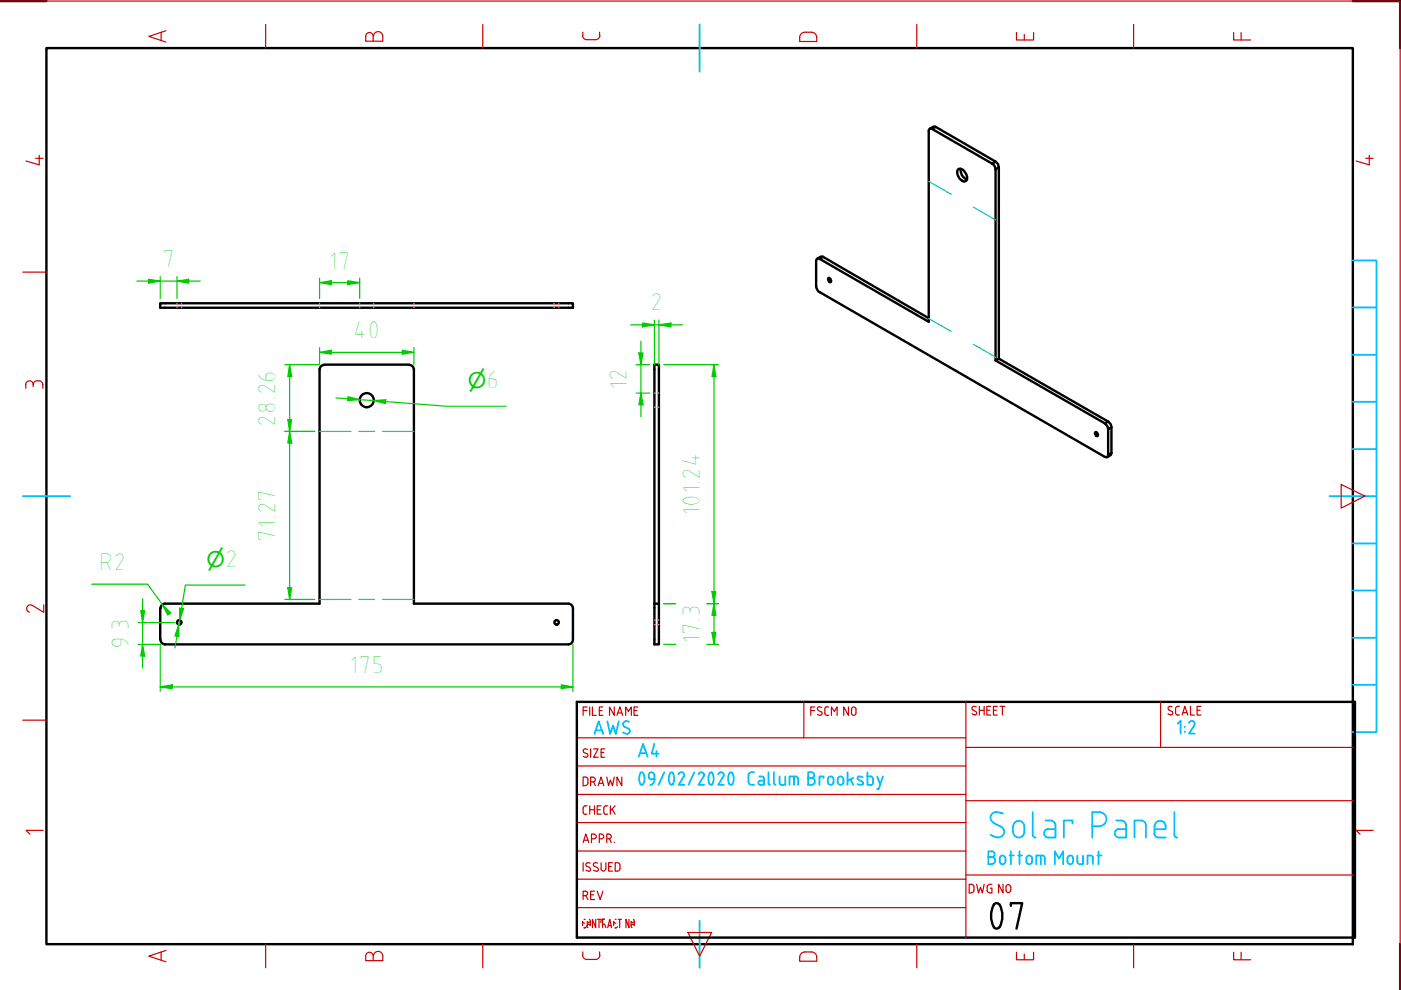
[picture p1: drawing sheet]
<svg xmlns="http://www.w3.org/2000/svg" width="297mm" height="210mm" viewBox="0 0 297 210" stroke-linecap="round" stroke-linejoin="round" font-family="sans-serif">
<defs><g id="words">
<g font-size="5.3" fill="#0c0">
<text x="34.4" y="56.6">7</text>
<text x="69.7" y="56.9">17</text>
<text x="137.9" y="65.8">2</text>
<text x="74.8" y="71.7">40</text>
<text x="103.1" y="82.3">6</text>
<text x="132.8" y="82.6" transform="rotate(-90 132.8 82.6)">12</text>
<text x="58.4" y="90.5" transform="rotate(-90 58.4 90.5)">28.26</text>
<text x="148.3" y="109.4" transform="rotate(-90 148.3 109.4)">101.24</text>
<text x="58.4" y="114.9" transform="rotate(-90 58.4 114.9)">71.27</text>
<text x="21" y="120.8">R2</text>
<text x="47.8" y="120.2">2</text>
<text x="27.2" y="137.6" transform="rotate(-90 27.2 137.6)">9.3</text>
<text x="148.3" y="136.6" transform="rotate(-90 148.3 136.6)">17.3</text>
<text x="74" y="142.6">175</text>
</g>
<g font-size="4.6" fill="#0c0">
<text x="99.2" y="82.3">⌀</text>
<text x="43.8" y="120.2">⌀</text>
</g>
</g></defs>
<!-- layer: AM_0 -->
<g fill="none" stroke="#000" stroke-width=".51">
<path d="M9.8 10.2h277v190h-277zM197.6 27.3h-.4l-.3 .4v40.5l-23.1-13.3M197.6 27.3l12.8 7.4M198.4 26.9l-.3-.1-.9 .5M198.4 26.9l-.8 .4M198.4 26.9l12.7 7.4M203.1 36a1.01 1.01 0 0 1 1.6 .6 1.3 1.3 0 0 1 0 1.9 1.62 1.62 0 0 1-1.6-1.3l-.2-.5zM203.7 35.8a2.05 2.05 0 0 0 1.3 2.3M210.4 34.7a1.4 1.4 0 0 1 .7 1.2M211.1 34.3a1.4 1.4 0 0 1 .7 1.2M211.1 34.3l-.7 .4M211.1 35.9v40.5"/>
<path d="M211.8 35.5l-.7 .4M211.8 35.5v40.5M173.8 54.9l-.5-.1-.3 .5v5.4l.5 1.1 60.8 35.1h.5l.1-.5M174.5 54.5l-.3-.1-.9 .4M174.5 54.5l-.7 .4M174.5 54.5l22.4 13M175.7 58.9a.62 .62 0 0 1 .4 1 .62 .62 0 0 1-.4-1zM34 64.3h87.5v.9h-87.5zM68.7 77.4a.98 .98 0 0 0-.9 1v49.6h-32.8M68.8 77.3h17.9M86.8 77.4a.98 .98 0 0 1 1 1v49.6h32.7M211.8 76l-.7 .4 23.2 13.4"/>
<path d="M211.8 76l23.1 13.4M232.2 91.7l.1-.1a.58 .58 0 0 1 .4 .9 .68 .68 0 0 1-.5-.8zM234.3 89.8a1.63 1.63 0 0 1 .6 1.2M234.9 89.4a1.4 1.4 0 0 1 .7 1.2M234.9 89.4l-.6 .4M234.9 91v5.4M235.6 96l-.1 .5-.7 .4M235.6 90.6l-.7 .4M235.6 96l-.7 .4M235.6 90.6v5.4M34 128.9v6.7M34 135.6a.98 .98 0 0 0 1 1"/>
<path d="M35 136.6h85.5M35 128a.98 .98 0 0 0-1 1M120.5 128a.98 .98 0 0 1 1 1v6.6M121.5 135.6a.98 .98 0 0 1-1 1M138.7 128h1v8.6h-1v-59.3h1v50.7M122.3 148.8h165v50h-165z"/>
<circle cx="77.8" cy="84.8" r="1.49"/>
<circle cx="38" cy="132" r=".48"/>
<circle cx="118" cy="132" r=".48"/>
</g>
<!-- layer: AM_7 -->
<path d="M196.9 38.5l4.8 2.7M206.4 43.9l4.7 2.7M196.9 67.5l4.8 2.8M206.4 73l4.7 2.7M67.8 91.5h6.6M76.1 91.5h3.3M81.1 91.5h6.7M67.8 127.1h6.6M76.1 127.1h3.3M81.1 127.1h6.7" fill="none" stroke="#09c" stroke-width=".25"/>
<!-- layer: AM_3 -->
<g fill="none" stroke="#f0f" stroke-width=".25">
<path d="M37.5 64.3v.3M37.5 64.9v.3M38.5 64.3v.3M38.5 64.9v.3M67.8 64.3v.3M67.8 64.9v.3M76.3 64.3v.3M76.3 64.9v.3M79.2 64.3v.3M79.2 64.9v.3M87.8 64.3v.3M87.8 64.9v.3"/>
<path d="M117.5 64.3v.3M117.5 64.9v.3M118.5 64.3v.3M118.5 64.9v.3M138.7 86.3h.4M138.7 83.3h.4M139.4 86.3h.3M139.4 83.3h.3M138.7 132.4h.4M138.7 131.5h.4M139.4 132.4h.3M139.4 131.5h.3"/>
</g>
<!-- layer: AM_BOR -->
<path d="M0 .2h9.8M286.8 .2h10.1v10M210.7 196.6l.6 .3 .6-.3M210.7 191.8l.6-.3 .6 .3M210.7 191.8a5 5 0 0 0 0 4.8M211.9 191.8a5 5 0 0 1 0 4.8M214.3 192.1v-.6h2.4l-1.2 5.4M296.9 200.2v9.7" fill="none" stroke="#000" stroke-width=".51"/>
<g fill="none" stroke="#00bfff" stroke-width=".38">
<path d="M148.3 5.2v10M286.8 55.2h5v100h-5M286.8 75.2h5M286.8 65.2h5M286.8 95.2h5M286.8 85.2h5M4.8 105.2h10.1M281.9 105.2h9.9M286.8 115.2h5M286.8 135.2h5M286.8 125.2h5M126 155.6l.9-2.7 1 2.7"/>
<path d="M126.3 154.8h1.3M128.8 152.9l.5 2.7 .7-1.8 .6 1.8 .6-2.7M132.1 155.3l.9 .3M132.6 152.9l.8 .1M132.7 152.9a.6 .6 0 0 0-.6 .5 .6 .6 0 0 0 .3 .7l.8 .4a.61 .61 0 0 1 .3 .6 .61 .61 0 0 1-.6 .5M135.7 159.7h1.3M138.7 157.7l-.5 2.1h1.4M139.2 159.2v1.2M249.7 153.5l.6-.7v2.7M251.2 154v.1M251.2 155.1v.1M252.7 152.8l.5 .3v.6"/>
<path d="M252.7 152.8l-.5 .2-.1 .3M253.2 153.8l-1.1 1.7h1.2M286.8 145.2h5M135.4 160.4l.9-2.7 1 2.7M135.8 163.9l.4-.1a2.11 2.11 0 0 1 0 2.6l-.4-.1M135.8 163.9a2.51 2.51 0 0 0 0 2.4M138.2 165.2h.5M138.7 164.3v.8M138.7 164.3a.63 .63 0 0 0-.7-.5 .63 .63 0 0 0-.5 .8 .6 .6 0 0 0 .6 .7M138.8 165.2a1.37 1.37 0 0 1-.9 1.3M140.8 163.7l-1.2 2.7M142.6 163.9a2.51 2.51 0 0 1 0 2.4"/>
<path d="M142.7 163.9l-.3-.2a1.9 1.9 0 0 0-.2 2.7l.5-.1M144.4 163.7l-.4 .2-.1 .3M144.5 163.7l.5 .3v.7M145 164.6l-1.1 1.8h1.2M147.2 163.7l-1.2 2.7M148.1 164.2a.6 .6 0 0 1 .8-.4 .6 .6 0 0 1 .3 .9M149.2 164.6l-1.1 1.8h1.2M151 163.9a2.51 2.51 0 0 1 0 2.4M151.1 163.9l-.3-.2a1.9 1.9 0 0 0-.2 2.7l.5-.1M152.3 164.2a.6 .6 0 0 1 .8-.4 .6 .6 0 0 1 .3 .9M153.4 164.6l-1.1 1.8h1.2M154.7 163.9a.35 .35 0 0 1 .6 0 2.17 2.17 0 0 1-.2 2.5h-.3a2.17 2.17 0 0 1-.1-2.5z"/>
<path d="M159.4 163.7a.67 .67 0 0 0-.7 .7v1.3a.67 .67 0 0 0 .7 .7M159.4 166.4h.5M159.4 163.7h.5M161 164.6l.8 .1 .3 .5M161.3 165.5a.48 .48 0 0 0-.5 .5 .48 .48 0 0 0 .5 .5M161.3 165.5h.7M162 165.1v1.3h-.7M162.9 166.1l.3 .3M162.9 163.7v2.5M164.1 163.7v2.5M164.1 166.1l.3 .3M165.3 164.6l.1 1.6 .4 .3"/>
<path d="M166.5 164.6v1.8h-.6M168.3 164.6v1.8M168.7 164.6h-1.3v1.8M168.7 164.6l.5 .3v.3M169.2 165.1v1.3M171.3 164.9h.8M172.1 163.7a.6 .6 0 0 1 .6 .6 .6 .6 0 0 1-.6 .6 .73 .73 0 0 1 .7 .8 .73 .73 0 0 1-.7 .7M172.1 163.7h-.8v2.7h.8M174.6 164.9v-.3h-.9v1.8M175.5 165.8a.6 .6 0 0 0 .6 .6 .6 .6 0 0 0 .6-.6M175.5 165.2a.6 .6 0 0 1 .6-.6 .6 .6 0 0 1 .6 .6M175.5 165.3v.5"/>
<path d="M176.7 165.3v.5M177.6 165.8a.6 .6 0 0 0 .6 .6 .6 .6 0 0 0 .6-.6M177.6 165.2a.6 .6 0 0 1 .6-.6 .6 .6 0 0 1 .6 .6M177.6 165.3v.5M178.8 165.3v.5M179.7 163.7v2.7M180.3 165.3l.6 1.1M180.9 164.9l-1.2 .6M181.8 166.2l.8 .2M182 165.3l.8 .4M182.2 164.6l-.4 .3 .2 .4M182.2 164.6l.7 .2"/>
<path d="M182.8 165.7l.2 .4-.3 .3M183.9 163.7v2.7h.7M183.9 164.6h.7M184.6 164.6l.4 .3 .1 .3M185.1 165.1l-.1 1.1-.4 .3M186 164.6l.6 1.8M187.2 164.6l-.9 2.7h-.3M210 177l1 .5 .8 .1M210.6 174.5l1.7 .8a1.17 1.17 0 0 1 .6 1.3 1.17 1.17 0 0 1-1.2 .9M211.1 172.2l1.5 .3M211.2 172.2a1.17 1.17 0 0 0-1.2 .9 1.17 1.17 0 0 0 .6 1.3M214.8 175.2v1.2"/>
<path d="M214.8 175.2a1.17 1.17 0 0 1 1.2-1.2 1.17 1.17 0 0 1 1.2 1.2v1.2a1.17 1.17 0 0 1-1.2 1.2 1.17 1.17 0 0 1-1.2-1.2M218.9 177a.6 .6 0 0 0 .7 .6M218.9 172.2v4.7M221.7 174h1M222.2 175.8h1.6M222.3 175.7a.92 .92 0 0 0-.9 1 .92 .92 0 0 0 .9 .9M222.7 174a1.05 1.05 0 0 1 1.1 1v2.6h-1.6M227.4 174.6v-.6h-1.8v3.6M231.6 175.2h1.5a1.49 1.49 0 0 0 1.5-1.5 1.49 1.49 0 0 0-1.5-1.5h-1.5v5.4M236.7 174h1a1.05 1.05 0 0 1 1.1 1v2.6h-1.6a.92 .92 0 0 1-.9-1 .92 .92 0 0 1 1-.9M237.2 175.8h1.6M240.5 177.6v-3.6h1.4a1.05 1.05 0 0 1 1.1 1v2.6"/>
<path d="M244.7 176.7a.92 .92 0 0 0 .9 .9M244.8 175.8h2.3a1.26 1.26 0 0 0-.5-1.6 1.26 1.26 0 0 0-1.6 .3l-.2 .7v1.5M245.7 177.6h1.4M249 177a.6 .6 0 0 0 .6 .6M249 172.2v4.7M148.3 195.2v10M209.5 181.7h.8M210.3 180.5a.6 .6 0 0 1 .6 .6 .6 .6 0 0 1-.6 .6 .73 .73 0 0 1 .7 .7 .73 .73 0 0 1-.7 .8M210.3 180.5h-.8v2.7h.8M212 182.6v-.6a.6 .6 0 0 1 .6-.6 .6 .6 0 0 1 .6 .6v.6M212 182.6a.6 .6 0 0 0 .6 .6 .6 .6 0 0 0 .6-.6M214.1 181.4h.8"/>
<path d="M214.3 180.5v2.7M215.8 181.4h.9M216.2 180.5v2.7M217.6 182.6v-.6a.6 .6 0 0 1 .6-.6 .6 .6 0 0 1 .6 .6v.6M217.6 182.6a.6 .6 0 0 0 .6 .6 .6 .6 0 0 0 .6-.6M220.7 181.4v1.8M221.6 181.9l-.3-.4-1.6-.1v1.8M221.6 182v1.2M223.6 183.2v-2.7l.9 1.5 .9-1.5v2.7M226.3 182.6a.6 .6 0 0 0 .6 .6 .6 .6 0 0 0 .6-.6M226.3 182.6v-.6a.6 .6 0 0 1 .6-.6 .6 .6 0 0 1 .6 .6v.6M228.4 181.4l.1 1.6 .4 .2"/>
<path d="M229.6 181.4v1.8h-.6M231.2 181.4h-.6v1.8M231.2 181.4l.5 .3 .1 .2M231.7 182v1.2M232.7 181.4h.9M232.9 180.5v2.7"/>
</g>
<g fill="none" stroke="#c00" stroke-width=".25">
<path d="M0 .2h296.9v209.7M34.2 6.8v1.7M35.2 6.5l-3.6 1.2 3.6 1.2M56.3 5.2v5M77.5 7.7a.79 .79 0 0 1 .8-.8 .79 .79 0 0 1 .8 .8M77.5 7.7v1h3.7v-1M79.1 7.7v1M79.2 7.7a.98 .98 0 0 1 1-1 .98 .98 0 0 1 1 1M102.4 5.2v5M123.5 7.5a.92 .92 0 0 0 .9 .9M123.6 6.8v.7M127.1 6.8v.7"/>
<path d="M127.2 7.5a.92 .92 0 0 1-.9 .9h-1.8M169.5 7.9v.9h3.7v-.9M170.6 6.8h1.4M170.7 6.8a1.11 1.11 0 0 0-1.2 1.1M172.1 6.8a1.11 1.11 0 0 1 1.1 1.1M194.4 5.2v5M215.5 6.9v1.6h3.6v-1.6M217.2 7.3v1.2M240.3 5.2v5M261.6 6.9v1.6h3.6M263.1 6.9v1.6M7.6 33.6h1.5"/>
<path d="M8.3 32.9v2.1l-2.8-.9M289.6 33.6h1.5M290.3 32.9v2.1l-2.8-.9M4.8 57.7h5M7 81.5a.79 .79 0 0 0-.7-.8 .79 .79 0 0 0-.8 .8v.8M7 81.5v.5M7.8 80.7a.79 .79 0 0 0-.8 .8M7.9 80.7a.92 .92 0 0 1 1.2 .8v.8M284.4 102.7l5 2.5-5 2.5zM6.9 128.4a.79 .79 0 0 0-1.2 .3 .79 .79 0 0 0 .5 1.1M9.3 128.2v1.6l-2.4-1.4M4.8 152.7h5"/>
<path d="M122.3 156.4h82.5M123.6 150.7h.9M123.8 159.5l.6 .3M124 158.8l-.4 .3 .3 .5M124.1 158.8l.5 .1M124.4 159.8a.45 .45 0 0 1 .1 .7 .45 .45 0 0 1-.6 0l-.2-.1M124.5 149.9h-.9v1.8M125 149.9v1.8M125.2 158.8v1.8M125.6 149.9v1.8h.8M125.9 158.8h.9l-.9 1.8h.9M127.1 150.7h.5"/>
<path d="M127.4 159.5h.6M127.8 149.9h-.7v1.8h.7M128.2 158.8h-.8v1.8h.8M130.2 149.9v1.8l-1-1.8v1.8M130.8 151.7l.6-1.8 .6 1.8M131 151.2h.8M132.7 151.7v-1.8l.5 .9 .7-.9v1.8M134.4 150.7h.6M135.3 149.9h-.9v1.8h.9M170.4 148.8v7.6M171.9 150.7h.8M172.7 149.9h-.8v1.8"/>
<path d="M173.3 151.5l.6 .2M173.5 150.7l.6 .2 .2 .3-.1 .3-.3 .2M173.7 149.8l-.4 .3 .2 .5M173.7 149.9l.5 .1M175.3 149.9h.4M175.4 149.8l-.3 .1a1.49 1.49 0 0 0-.2 1.5l.2 .2 .6 .1M176.3 151.7v-1.8l.6 .9 .6-.9v1.8M179.9 149.9v1.8l-1-1.8v1.8M180.5 151.2a.48 .48 0 0 0 .5 .5 .48 .48 0 0 0 .5-.5M180.5 150.4a.48 .48 0 0 1 .5-.5 .48 .48 0 0 1 .5 .5M180.5 150.3v.9M181.5 150.3v.9"/>
<path d="M204.8 158.5h82.5M204.8 148.8v50M206.1 151.4l.6 .1M206.2 150.5l.9 .6-.1 .4-.3 .1M206.5 149.8l-.4 .3 .2 .4M206.5 149.8l.5 .1M207.6 150.6h1.1M207.6 149.8v1.8M208.7 149.8v1.8M209.2 150.6h.7M210.1 149.8h-.9v1.8h.9M210.6 150.6h.7"/>
<path d="M211.5 149.8h-.9v1.8h.9M212 149.8h1M212.5 149.8v1.8M246.1 148.8v9.7M247.6 151.4l.6 .1M248 149.8l.5 .1M248.1 149.8l-.4 .1v.4l.7 .5a.39 .39 0 0 1 .3 .5 .39 .39 0 0 1-.4 .3M249.2 151.1l.3 .4 .6 .1M250.1 149.8h-.6l-.2 .2-.1 1.2M250.6 151.6l.6-1.8 .6 1.8M250.8 151.1h.9M252.4 149.8v1.8h.8"/>
<path d="M253.8 150.6h.6M254.6 149.8h-.8v1.8h.8M9.1 176.1h-3.6l.8 .8M122.3 174.4h82.5M122.3 168.4h82.5M122.3 162.4h82.5M123.6 178.7l.6-1.9 .6 1.9M123.6 172.2l.3 .4 .2 .1M123.8 178.2h.9M124.1 164.8h-.5v1.8h.5M124.1 172.6h.4M124.1 170.9h.4"/>
<path d="M124.1 170.9l-.4 .2-.1 1.1M124.1 164.8h.3l.3 .5M124.7 165.3l-.1 1-.5 .2M125 170.9v1.7M125 171.7h1M125.2 165.8h.5M125.7 164.8h-.5v1.8M125.8 164.8a.48 .48 0 0 1 .4 .5 .48 .48 0 0 1-.4 .5M125.9 165.8l.3 .8M125.9 176.8h-.5v1.9M126 176.9a.48 .48 0 0 1 .4 .5 .48 .48 0 0 1-.4 .4h-.6M126 170.9v1.7"/>
<path d="M126.6 171.7h.7M126.8 166.6l.6-1.8 .6 1.8M127 166.1h.8M127.4 170.9h-.8v1.7h.8M127.5 176.8h-.4v1.9M127.5 176.9a.48 .48 0 0 1 .5 .5 .48 .48 0 0 1-.5 .4h-.4M128 172.2l.3 .4 .2 .1M128.5 172.6h.3M128.7 164.8l.3 1.8 .4-1.2 .5 1.2 .3-1.8M128.7 177.8h.5M128.8 170.9h-.5l-.2 .2-.1 1.1M129.1 176.9a.48 .48 0 0 1 .5 .5 .48 .48 0 0 1-.5 .4"/>
<path d="M129.2 176.8h-.5v1.9M129.2 177.8l.4 .9M129.4 170.9v1.7M129.8 171.5l.6 1.1M130.2 178.5v.2M130.4 170.9l-1 1M131.8 164.8v1.8l-1-1.8v1.8M204.8 169.8h82.5M291.1 176.1h-3.6l.9 .8M122.3 192.4h82.5M122.3 186.4h82.5M122.3 180.4h82.5"/>
<path d="M123.6 189.9h.5M123.6 182.9v1.8M123.8 196.7h.3M123.8 194.9h.3M124 195.7l-.5-.3v.9M124.1 189.9a.48 .48 0 0 0 .5-.5 .48 .48 0 0 0-.5-.5h-.5v1.8M124.2 189.9l.5 .8M124.2 184.5l.6 .2M124.3 196.5l-.5 .2M124.5 183.7l.5 .2M124.5 195.4v.9M125 195a.35 .35 0 0 1 0 .5 .35 .35 0 0 1-.5-.1"/>
<path d="M125 184l.2 .4-.4 .4M125.1 183a.49 .49 0 0 0-.7 0 .49 .49 0 0 0 0 .7M125.1 196.2a.35 .35 0 0 0-.5-.1 .35 .35 0 0 0 .1 .6M125.2 195.4v.9M125.2 189.7h.7M125.8 184.5l.6 .2M126 188.9h-.8v1.8h.8M126 183.7l.6 .2M126.3 194.9v1.8l-.7-1.8v1.8M126.6 188.9l.7 1.8 .5-1.8M126.6 184l.3 .4-.4 .4M126.7 194.9h.7"/>
<path d="M126.7 183a.49 .49 0 0 0-.7 0 .49 .49 0 0 0 0 .7M127 194.9v1.8M127.4 184.2a.48 .48 0 0 0 .5 .5 .48 .48 0 0 0 .5-.5M127.4 182.9v1.3M127.8 195.9h.3M128.1 194.9a.54 .54 0 0 0-.6 .1 .54 .54 0 0 0-.1 .6M128.1 194.9h-.3v1.8M128.2 195.9l.3 .8M128.5 182.9v1.3M128.8 196.7l.5-1.8 .4 1.8M129 196.3h.5M129 183.7h.6"/>
<path d="M129.9 182.9h-.9v1.8h.9M130.4 196.7h.2M130.4 194.9h.2M130.6 195.7l-.5-.3v.9M130.9 182.9h-.5v1.8h.5M130.9 182.9l.3 .1 .2 .5M130.9 196.5l-.5 .2M131.1 194.9h.7M131.4 194.9v1.8M131.4 183.5v.7M131.4 184.2v.2l-.5 .3M133.3 194.9v1.8l-.6-1.8v1.8"/>
<path d="M133.8 195.4v.9M134.3 195a.35 .35 0 0 1 .1 .5 .35 .35 0 0 1-.6-.1M134.5 196.2a.35 .35 0 0 0-.6-.1 .35 .35 0 0 0 .1 .6M134.5 195.4v.9M145.9 197.7h5l-2.6 5zM204.8 185.5h82.5M205.9 187.5h-.4v1.8h.4M206 187.5l.2 .1 .3 .4M206.5 188.1l-.1 .9-.4 .3M207.1 187.5l.4 1.8 .4-1.2 .4 1.2 .4-1.8M209.8 187.6h-.3l-.2 .4 .1 1 .4 .3M209.8 187.5h.5"/>
<path d="M210 188.3h.3v1h-.5M212.7 187.5v1.8l-1-1.8v1.8M214.2 188a.48 .48 0 0 0-.4-.4 .48 .48 0 0 0-.5 .4v.8a.48 .48 0 0 0 .5 .5 .48 .48 0 0 0 .4-.5M214.3 188v.8M34.2 201.8v1.8M35.2 201.5l-3.6 1.2 3.6 1.2M56.3 200.2v5M77.5 202.7a.79 .79 0 0 1 .8-.8 .79 .79 0 0 1 .8 .8M77.5 202.7v1h3.7v-1M79.1 202.7v1M79.2 202.7a.98 .98 0 0 1 1-1 .98 .98 0 0 1 1 1M102.4 200.2v5"/>
<path d="M123.5 202.5a.92 .92 0 0 0 .9 .9M123.6 201.8v.7M127.1 201.8v.7M127.2 202.5a.92 .92 0 0 1-.9 .9h-1.8M169.5 202.9v.9h3.7v-.9M170.6 201.8h1.4M170.7 201.8a1.11 1.11 0 0 0-1.2 1.1M172.1 201.8a1.11 1.11 0 0 1 1.1 1.1M194.4 200.2v5M215.5 201.9v1.6h3.6v-1.6M217.2 202.3v1.2M240.3 200.2v5"/>
<path d="M261.6 201.9v1.6h3.6M263.1 201.9v1.6"/>
</g>
<!-- layer: AM_5 -->
<path d="M34 145.6h2.5" fill="none" stroke="#0c0" stroke-width=".25"/>
<path d="M34 145.6l2.5-.4v.8z" fill-rule="evenodd" fill="#0c0"/>
<path d="M34 145.6l2.5-.4v.8zM119 145.6h2.5" fill="none" stroke="#0c0" stroke-width=".25"/>
<path d="M119 145.2l2.5 .4-2.5 .4z" fill-rule="evenodd" fill="#0c0"/>
<path d="M67.8 74.7h2.4M34 136.6v10M121.5 136.6v10M36.5 145.6h82.5M119 145.2l2.5 .4-2.5 .4z" fill="none" stroke="#0c0" stroke-width=".25"/>
<path d="M67.8 74.7l2.4-.4v.8z" fill-rule="evenodd" fill="#0c0"/>
<path d="M67.8 74.7l2.4-.4v.8zM85.3 74.7h2.5" fill="none" stroke="#0c0" stroke-width=".25"/>
<path d="M85.3 74.3l2.5 .4-2.5 .4z" fill-rule="evenodd" fill="#0c0"/>
<path d="M67.8 73.7v3.6M70.2 74.7h15.1M85.3 74.3l2.5 .4-2.5 .4zM87.8 73.7v3.6M151.4 77.3v2.6" fill="none" stroke="#0c0" stroke-width=".25"/>
<path d="M151.4 77.3l.4 2.6h-.9z" fill-rule="evenodd" fill="#0c0"/>
<path d="M151.4 77.3l.4 2.6h-.9zM151.4 125.4v2.6" fill="none" stroke="#0c0" stroke-width=".25"/>
<path d="M150.9 125.4h.9l-.4 2.6z" fill-rule="evenodd" fill="#0c0"/>
<path d="M140.7 77.3h11.6M151.4 79.9v45.5M140.7 128h2.6M149.9 128h2.4M150.9 125.4h.9l-.4 2.6zM151.4 128v2.5" fill="none" stroke="#0c0" stroke-width=".25"/>
<path d="M151.4 128l.4 2.5h-.9z" fill-rule="evenodd" fill="#0c0"/>
<path d="M151.4 128l.4 2.5h-.9zM151.4 134.1v2.5" fill="none" stroke="#0c0" stroke-width=".25"/>
<path d="M150.9 134.1h.9l-.4 2.5z" fill-rule="evenodd" fill="#0c0"/>
<path d="M31.5 59.6h2.5M140.7 136.6h2.6M140.7 128h2.6M149.9 136.6h2.4M149.9 128h2.4M150.9 134.1h.9l-.4 2.5zM151.4 130.5v3.6" fill="none" stroke="#0c0" stroke-width=".25"/>
<path d="M31.5 59.2l2.5 .4-2.5 .4z" fill-rule="evenodd" fill="#0c0"/>
<path d="M31.5 59.2l2.5 .4-2.5 .4zM37.5 59.6h2.5" fill="none" stroke="#0c0" stroke-width=".25"/>
<path d="M37.5 59.6l2.5-.4v.8z" fill-rule="evenodd" fill="#0c0"/>
<path d="M29 59.6h2.5M34 59.6h3.5M34 58.6v4.7M37.5 59.6l2.5-.4v.8zM37.5 58.6v4.7M40 59.6h2.5M30.2 129.4v2.6" fill="none" stroke="#0c0" stroke-width=".25"/>
<path d="M29.8 129.4h.9l-.5 2.6z" fill-rule="evenodd" fill="#0c0"/>
<path d="M29.8 129.4h.9l-.5 2.6zM30.2 136.6v2.5" fill="none" stroke="#0c0" stroke-width=".25"/>
<path d="M30.2 136.6l.5 2.5h-.9z" fill-rule="evenodd" fill="#0c0"/>
<path d="M29.3 136.6h4.7M29.3 132h7.7M30.2 136.6l.5 2.5h-.9zM30.2 127v2.4M30.2 132v4.6M30.2 139.1v2.5M38.5 129l-.4 2.5" fill="none" stroke="#0c0" stroke-width=".25"/>
<path d="M38.1 128.9l.8 .2-.8 2.4z" fill-rule="evenodd" fill="#0c0"/>
<path d="M37.9 132.4l-.4 2.5M38.1 128.9l.8 .2-.8 2.4z" fill="none" stroke="#0c0" stroke-width=".25"/>
<path d="M37.9 132.4v2.6l-.8-.2z" fill-rule="evenodd" fill="#0c0"/>
<path d="M79.2 84.9l2.5 .2M37.5 134.9l-.4 2.5M37.9 132.4v2.6l-.8-.2zM51.9 124.1h-12.6l-1.4 8.3" fill="none" stroke="#0c0" stroke-width=".25"/>
<path d="M79.2 84.9l2.6-.2-.1 .9z" fill-rule="evenodd" fill="#0c0"/>
<path d="M73.8 84.6l2.5 .1M79.2 84.9l2.6-.2-.1 .9z" fill="none" stroke="#0c0" stroke-width=".25"/>
<path d="M73.8 84.1l2.5 .6-2.6 .2z" fill-rule="evenodd" fill="#0c0"/>
<path d="M61.4 77.3v2.6M71.2 84.4l2.6 .2M73.8 84.1l2.5 .6-2.6 .2zM76.3 84.7l18.4 1.4h12.6" fill="none" stroke="#0c0" stroke-width=".25"/>
<path d="M61.4 77.3l.4 2.6h-.8z" fill-rule="evenodd" fill="#0c0"/>
<path d="M61.4 77.3l.4 2.6h-.8zM61.4 89v2.5" fill="none" stroke="#0c0" stroke-width=".25"/>
<path d="M61 89h.8l-.4 2.5z" fill-rule="evenodd" fill="#0c0"/>
<path d="M60.4 77.3h7.4M61.4 79.9v9.1M60.4 91.5h6.3M61 89h.8l-.4 2.5zM61.4 91.5v2.5" fill="none" stroke="#0c0" stroke-width=".25"/>
<path d="M61.4 91.5l.4 2.5h-.8z" fill-rule="evenodd" fill="#0c0"/>
<path d="M61.4 91.5l.4 2.5h-.8zM61.4 124.6v2.5" fill="none" stroke="#0c0" stroke-width=".25"/>
<path d="M61 124.6h.8l-.4 2.5z" fill-rule="evenodd" fill="#0c0"/>
<path d="M67.8 59.9h2.4M60.4 91.5h6.3M61.4 94v30.6M60.4 127.1h6.3M61 124.6h.8l-.4 2.5z" fill="none" stroke="#0c0" stroke-width=".25"/>
<path d="M67.8 59.9l2.4-.4v.9z" fill-rule="evenodd" fill="#0c0"/>
<path d="M67.8 59.9l2.4-.4v.9zM73.7 59.9h2.6" fill="none" stroke="#0c0" stroke-width=".25"/>
<path d="M73.7 59.5l2.6 .4-2.6 .5z" fill-rule="evenodd" fill="#0c0"/>
<path d="M67.8 59v4.3M70.2 59.9h3.5M73.7 59.5l2.6 .4-2.6 .5zM76.3 59v4.3M135.9 74.8v2.5" fill="none" stroke="#0c0" stroke-width=".25"/>
<path d="M135.4 74.8h.9l-.4 2.5z" fill-rule="evenodd" fill="#0c0"/>
<path d="M135.4 74.8h.9l-.4 2.5zM135.9 83.3v2.5" fill="none" stroke="#0c0" stroke-width=".25"/>
<path d="M135.9 83.3l.4 2.5h-.9z" fill-rule="evenodd" fill="#0c0"/>
<path d="M134.9 77.3h2.8M135.9 72.4v2.4M135.9 77.3v6M134.9 83.3h2.8M135.9 83.3l.4 2.5h-.9zM135.9 85.8v2.6M34.4 128.2l1.5 1.9" fill="none" stroke="#0c0" stroke-width=".25"/>
<path d="M34.4 128.2l1.8 1.8-.6 .4z" fill-rule="evenodd" fill="#0c0"/>
<path d="M136.2 68.9h2.5M19.4 123.9h11.9l3.1 4.3M34.4 128.2l1.8 1.8-.6 .4zM35 128.9l.9 1.2" fill="none" stroke="#0c0" stroke-width=".25"/>
<path d="M136.2 68.5l2.5 .4-2.5 .4z" fill-rule="evenodd" fill="#0c0"/>
<path d="M136.2 68.5l2.5 .4-2.5 .4zM139.7 68.9h2.5" fill="none" stroke="#0c0" stroke-width=".25"/>
<path d="M139.7 68.9l2.5-.4v.8z" fill-rule="evenodd" fill="#0c0"/>
<path d="M133.7 68.9h2.5M138.7 68.9h1M138.7 67.9v9.4M139.7 68.9l2.5-.4v.8zM139.7 67.9v9.4M142.2 68.9h2.5" fill="none" stroke="#0c0" stroke-width=".25"/>
<use href="#words"/>
</svg>
